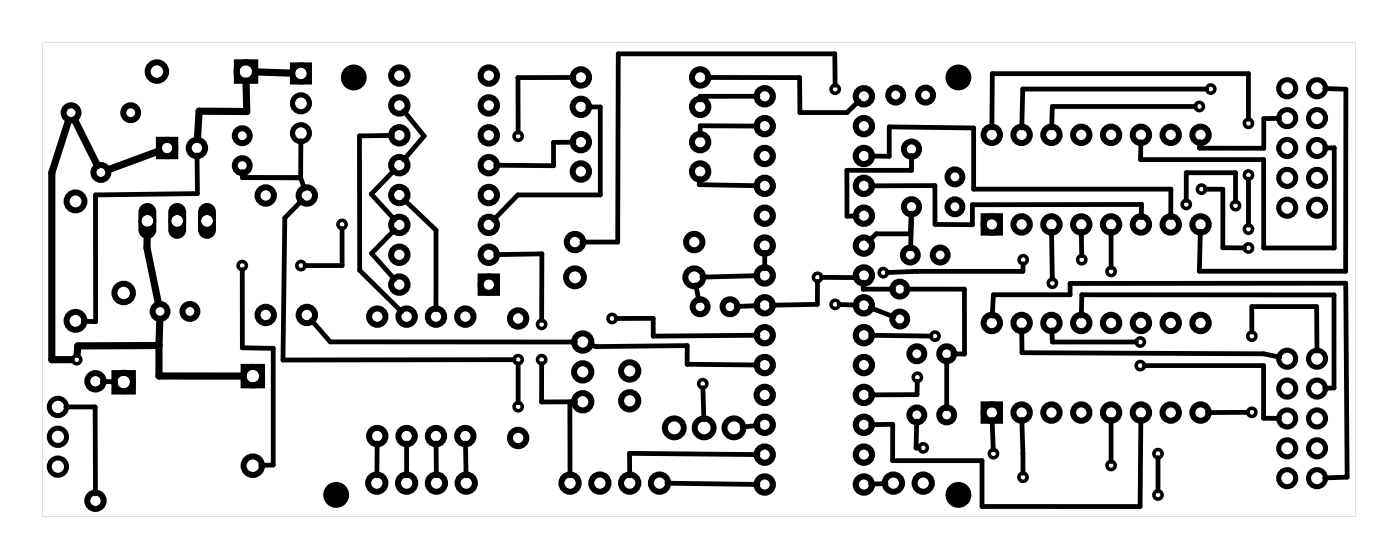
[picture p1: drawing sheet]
<svg xmlns="http://www.w3.org/2000/svg" width="119mm" height="48mm" viewBox="0 0 119 48" stroke-linecap="round" stroke-linejoin="round" font-family="sans-serif">
<g fill="#000">
<path d="M3.6 3.6h111.8v40.3h-111.8zM3.6 3.6v40.3h111.8v-40.3z"/>
<path d="M24.7 5.3h1.9v1.9h-1.9zM25.1 6.2a.5 .5 0 0 0 1 0 .5 .5 0 0 0-1 0z"/>
<path d="M12 17.5a.76 .76 0 0 1 .8-.2 .76 .76 0 0 1 .5 .7v1.5a.76 .76 0 0 1-.7 .8 .76 .76 0 0 1-.8-.8v-1.5zM12 18.8a.55 .55 0 0 0 1.1 0 .55 .55 0 0 0-1.1 0z"/>
<path d="M14.6 17.5a.76 .76 0 0 1 .8-.2 .76 .76 0 0 1 .5 .7v1.5a.76 .76 0 0 1-.8 .8 .76 .76 0 0 1-.8-.8v-1.5zM14.6 18.8a.51 .51 0 0 0 1 0 .51 .51 0 0 0-1 0z"/>
<path d="M17.1 17.5a.76 .76 0 0 1 .8-.2 .76 .76 0 0 1 .5 .7v1.5a.76 .76 0 0 1-.8 .8 .76 .76 0 0 1-.7-.8v-1.5zM17.1 18.8a.51 .51 0 0 0 1 0 .51 .51 0 0 0-1 0z"/>
</g>
<g fill="none" stroke="#000" stroke-width=".43">
<circle cx="109.6" cy="7.5" r=".72"/>
<circle cx="109.6" cy="12.6" r=".72"/>
<circle cx="109.6" cy="15.1" r=".72"/>
<circle cx="109.6" cy="10" r=".72"/>
<circle cx="109.6" cy="17.7" r=".72"/>
<circle cx="112.2" cy="7.5" r=".72"/>
<circle cx="112.2" cy="12.6" r=".72"/>
<circle cx="112.2" cy="15.1" r=".72"/>
<circle cx="112.2" cy="10" r=".72"/>
<circle cx="112.2" cy="17.7" r=".72"/>
<circle cx="109.6" cy="30.5" r=".72"/>
<circle cx="109.6" cy="38.1" r=".72"/>
<circle cx="109.6" cy="35.6" r=".72"/>
<circle cx="109.6" cy="33" r=".72"/>
<circle cx="112.2" cy="30.5" r=".72"/>
<circle cx="112.2" cy="35.6" r=".72"/>
<circle cx="112.2" cy="38.1" r=".72"/>
<circle cx="112.2" cy="33" r=".72"/>
<circle cx="109.6" cy="40.7" r=".72"/>
<circle cx="112.2" cy="40.7" r=".72"/>
</g>
<g fill="none" stroke="#000" stroke-width=".3">
<circle cx="29.1" cy="19.1" r=".35"/>
<circle cx="44.1" cy="11.6" r=".35"/>
<circle cx="71.1" cy="7.6" r=".35"/>
<circle cx="101" cy="17.4" r=".35"/>
<circle cx="102.2" cy="9.1" r=".35"/>
<circle cx="102.3" cy="16.1" r=".35"/>
<circle cx="103.1" cy="7.6" r=".35"/>
<circle cx="105.2" cy="17.5" r=".35"/>
<circle cx="106.3" cy="14.9" r=".35"/>
<circle cx="106.3" cy="10.5" r=".35"/>
<circle cx="106.3" cy="19.5" r=".35"/>
<circle cx="6.5" cy="30.6" r=".35"/>
<circle cx="20.6" cy="22.6" r=".35"/>
<circle cx="25.6" cy="22.6" r=".35"/>
<circle cx="44.1" cy="30.6" r=".35"/>
<circle cx="44.1" cy="34.6" r=".35"/>
<circle cx="46.1" cy="27.6" r=".35"/>
<circle cx="46.1" cy="30.6" r=".35"/>
<circle cx="52.1" cy="27.1" r=".35"/>
<circle cx="59.9" cy="32.6" r=".35"/>
<circle cx="69.6" cy="23.6" r=".35"/>
<circle cx="71.1" cy="25.9" r=".35"/>
<circle cx="75.2" cy="23.2" r=".35"/>
<circle cx="78.1" cy="32.1" r=".35"/>
<circle cx="78.6" cy="38.1" r=".35"/>
<circle cx="79.6" cy="28.6" r=".35"/>
<circle cx="84.6" cy="38.6" r=".35"/>
<circle cx="87.1" cy="22.1" r=".35"/>
<circle cx="89.6" cy="24.1" r=".35"/>
<circle cx="92.1" cy="22.1" r=".35"/>
<circle cx="94.6" cy="23.1" r=".35"/>
<circle cx="94.6" cy="39.6" r=".35"/>
<circle cx="97.1" cy="29.1" r=".35"/>
<circle cx="97.1" cy="31.1" r=".35"/>
<circle cx="98.6" cy="38.6" r=".35"/>
<circle cx="106.3" cy="21.1" r=".35"/>
<circle cx="106.6" cy="28.6" r=".35"/>
<circle cx="106.6" cy="35.1" r=".35"/>
<circle cx="87.1" cy="40.6" r=".35"/>
<circle cx="98.6" cy="42.1" r=".35"/>
</g>
<g fill="none" stroke="#000" stroke-width=".5">
<circle cx="77.6" cy="12.7" r=".65"/>
<circle cx="77.6" cy="17.6" r=".65"/>
</g>
<g fill="none" stroke="#000" stroke-width=".51">
<path d="M13.5 11.9h1.4v1.4h-1.4zM20.2 5.3h1.5v1.6h-1.5zM83.8 18.4h1.4v1.4h-1.4zM9.7 31.7h1.6v1.6h-1.6zM20.7 31.2h1.6v1.6h-1.6zM40.9 23.5h1.4v1.4h-1.4zM83.8 34.4h1.4v1.4h-1.4z"/>
<circle cx="6.1" cy="9.6" r=".64"/>
<circle cx="6.4" cy="17.1" r=".76"/>
<circle cx="8.6" cy="14.7" r=".64"/>
<circle cx="11.1" cy="9.6" r=".64"/>
<circle cx="13.4" cy="6.1" r=".79"/>
<circle cx="14.2" cy="12.6" r=".7"/>
<circle cx="16.8" cy="12.6" r=".7"/>
<circle cx="20.6" cy="11.5" r=".64"/>
<circle cx="20.6" cy="14.1" r=".64"/>
<circle cx="20.9" cy="6.1" r=".79"/>
<circle cx="22.6" cy="16.6" r=".7"/>
<circle cx="26.1" cy="16.6" r=".7"/>
<circle cx="34" cy="11.5" r=".7"/>
<circle cx="34" cy="14" r=".7"/>
<circle cx="34" cy="19.1" r=".7"/>
<circle cx="34" cy="16.6" r=".7"/>
<circle cx="34" cy="6.4" r=".7"/>
<circle cx="34" cy="9" r=".7"/>
<circle cx="41.6" cy="11.5" r=".7"/>
<circle cx="41.6" cy="19.1" r=".7"/>
<circle cx="41.6" cy="14" r=".7"/>
<circle cx="41.6" cy="9" r=".7"/>
<circle cx="41.6" cy="6.4" r=".7"/>
<circle cx="41.6" cy="16.6" r=".7"/>
<circle cx="49.5" cy="12.1" r=".7"/>
<circle cx="49.5" cy="6.6" r=".7"/>
<circle cx="49.5" cy="14.6" r=".7"/>
<circle cx="49.5" cy="9.1" r=".7"/>
<circle cx="59.6" cy="12.1" r=".7"/>
<circle cx="59.6" cy="6.6" r=".7"/>
<circle cx="59.6" cy="14.6" r=".7"/>
<circle cx="59.6" cy="9.1" r=".7"/>
<circle cx="76.3" cy="8.1" r=".64"/>
<circle cx="78.8" cy="8.1" r=".64"/>
<circle cx="81.3" cy="17.6" r=".64"/>
<circle cx="81.3" cy="15" r=".64"/>
<circle cx="84.5" cy="11.5" r=".7"/>
<circle cx="84.5" cy="19.1" r=".7"/>
<circle cx="87" cy="11.5" r=".7"/>
<circle cx="87" cy="19.1" r=".7"/>
<circle cx="89.6" cy="11.5" r=".7"/>
<circle cx="89.6" cy="19.1" r=".7"/>
<circle cx="92.1" cy="11.5" r=".7"/>
<circle cx="92.1" cy="19.1" r=".7"/>
<circle cx="94.6" cy="11.5" r=".7"/>
<circle cx="94.6" cy="19.1" r=".7"/>
<circle cx="97.2" cy="11.5" r=".7"/>
<circle cx="97.2" cy="19.1" r=".7"/>
<circle cx="99.7" cy="11.5" r=".7"/>
<circle cx="99.7" cy="19.1" r=".7"/>
<circle cx="102.3" cy="11.5" r=".7"/>
<circle cx="102.3" cy="19.1" r=".7"/>
<circle cx="6.4" cy="27.3" r=".76"/>
<circle cx="8.1" cy="32.4" r=".7"/>
<circle cx="10.5" cy="24.9" r=".79"/>
<circle cx="10.5" cy="32.5" r=".79"/>
<circle cx="13.6" cy="26.5" r=".64"/>
<circle cx="16.2" cy="26.5" r=".64"/>
<circle cx="21.5" cy="32" r=".79"/>
<circle cx="21.5" cy="39.6" r=".79"/>
<circle cx="22.6" cy="26.8" r=".7"/>
<circle cx="26.1" cy="26.8" r=".7"/>
<circle cx="32.1" cy="26.9" r=".7"/>
<circle cx="32.1" cy="37.1" r=".7"/>
<circle cx="34" cy="24.2" r=".7"/>
<circle cx="34" cy="21.7" r=".7"/>
<circle cx="34.6" cy="26.9" r=".7"/>
<circle cx="34.6" cy="37.1" r=".7"/>
<circle cx="37.1" cy="26.9" r=".7"/>
<circle cx="37.1" cy="37.1" r=".7"/>
<circle cx="39.6" cy="26.9" r=".7"/>
<circle cx="39.6" cy="37.1" r=".7"/>
<circle cx="41.6" cy="24.2" r=".7"/>
<circle cx="41.6" cy="21.7" r=".7"/>
<circle cx="44.1" cy="27.1" r=".7"/>
<circle cx="44.1" cy="37.2" r=".7"/>
<circle cx="49" cy="20.6" r=".7"/>
<circle cx="49" cy="23.6" r=".76"/>
<circle cx="49.6" cy="31.6" r=".74"/>
<circle cx="49.6" cy="29.1" r=".74"/>
<circle cx="49.6" cy="34.2" r=".74"/>
<circle cx="53.6" cy="34.1" r=".74"/>
<circle cx="53.6" cy="31.5" r=".74"/>
<circle cx="57.4" cy="36.4" r=".8"/>
<circle cx="59.1" cy="20.6" r=".7"/>
<circle cx="59.1" cy="23.6" r=".76"/>
<circle cx="59.6" cy="26.1" r=".64"/>
<circle cx="60" cy="36.4" r=".8"/>
<circle cx="62.2" cy="26.1" r=".64"/>
<circle cx="62.5" cy="36.4" r=".8"/>
<circle cx="76.6" cy="24.6" r=".64"/>
<circle cx="76.6" cy="27.1" r=".64"/>
<circle cx="77.5" cy="21.7" r=".64"/>
<circle cx="78.1" cy="30.1" r=".64"/>
<circle cx="78.1" cy="35.3" r=".64"/>
<circle cx="80.1" cy="21.7" r=".64"/>
<circle cx="80.6" cy="30.1" r=".64"/>
<circle cx="80.6" cy="35.3" r=".64"/>
<circle cx="84.5" cy="27.5" r=".7"/>
<circle cx="84.5" cy="35.1" r=".7"/>
<circle cx="87" cy="27.5" r=".7"/>
<circle cx="87" cy="35.1" r=".7"/>
<circle cx="89.6" cy="27.5" r=".7"/>
<circle cx="89.6" cy="35.1" r=".7"/>
<circle cx="92.1" cy="27.5" r=".7"/>
<circle cx="92.1" cy="35.1" r=".7"/>
<circle cx="94.6" cy="27.5" r=".7"/>
<circle cx="94.6" cy="35.1" r=".7"/>
<circle cx="97.2" cy="27.5" r=".7"/>
<circle cx="97.2" cy="35.1" r=".7"/>
<circle cx="99.7" cy="27.5" r=".7"/>
<circle cx="99.7" cy="35.1" r=".7"/>
<circle cx="102.3" cy="27.5" r=".7"/>
<circle cx="102.3" cy="35.1" r=".7"/>
<circle cx="8.1" cy="42.6" r=".7"/>
<circle cx="32.1" cy="41.1" r=".74"/>
<circle cx="34.6" cy="41.1" r=".74"/>
<circle cx="37.2" cy="41.1" r=".74"/>
<circle cx="39.7" cy="41.1" r=".74"/>
<circle cx="48.6" cy="41.1" r=".74"/>
<circle cx="51.1" cy="41.1" r=".74"/>
<circle cx="53.6" cy="41.1" r=".74"/>
<circle cx="56.2" cy="41.1" r=".74"/>
<circle cx="76.1" cy="41.1" r=".74"/>
<circle cx="78.6" cy="41.1" r=".74"/>
</g>
<g fill="#000">
<circle cx="30.1" cy="6.6" r="1.1"/>
<circle cx="81.6" cy="6.6" r="1.1"/>
<circle cx="28.6" cy="42.1" r="1.1"/>
<circle cx="81.6" cy="42.1" r="1.1"/>
</g>
<g fill="none" stroke="#000" stroke-width=".52">
<circle cx="65.1" cy="15.8" r=".69"/>
<circle cx="65.1" cy="10.7" r=".69"/>
<circle cx="65.1" cy="8.2" r=".69"/>
<circle cx="65.1" cy="13.3" r=".69"/>
<circle cx="65.1" cy="18.3" r=".69"/>
<circle cx="73.6" cy="15.8" r=".69"/>
<circle cx="73.6" cy="18.3" r=".69"/>
<circle cx="73.6" cy="13.3" r=".69"/>
<circle cx="73.6" cy="10.7" r=".69"/>
<circle cx="73.6" cy="8.2" r=".69"/>
<circle cx="65.1" cy="33.6" r=".69"/>
<circle cx="65.1" cy="36.1" r=".69"/>
<circle cx="65.1" cy="23.4" r=".69"/>
<circle cx="65.1" cy="26" r=".69"/>
<circle cx="65.1" cy="28.5" r=".69"/>
<circle cx="65.1" cy="31" r=".69"/>
<circle cx="65.1" cy="38.7" r=".69"/>
<circle cx="65.1" cy="20.9" r=".69"/>
<circle cx="73.6" cy="36.1" r=".69"/>
<circle cx="73.6" cy="33.6" r=".69"/>
<circle cx="73.6" cy="26" r=".69"/>
<circle cx="73.6" cy="23.4" r=".69"/>
<circle cx="73.6" cy="28.5" r=".69"/>
<circle cx="73.6" cy="31" r=".69"/>
<circle cx="73.6" cy="38.7" r=".69"/>
<circle cx="73.6" cy="20.9" r=".69"/>
<circle cx="65.1" cy="41.2" r=".69"/>
<circle cx="73.6" cy="41.2" r=".69"/>
</g>
<g fill="none" stroke="#000" stroke-width=".44">
<circle cx="25.6" cy="11.3" r=".72"/>
<circle cx="25.6" cy="6.2" r=".72"/>
<circle cx="25.6" cy="8.8" r=".72"/>
</g>
<g fill="none" stroke="#000" stroke-width=".25">
<circle cx="12.6" cy="18.8" r=".64"/>
<circle cx="15.1" cy="18.8" r=".64"/>
<circle cx="17.6" cy="18.8" r=".64"/>
</g>
<g fill="none" stroke="#000" stroke-width=".42">
<circle cx="4.9" cy="39.7" r=".74"/>
<circle cx="4.9" cy="34.6" r=".74"/>
<circle cx="4.9" cy="37.1" r=".74"/>
</g>
<g fill="none" stroke="#000" stroke-width=".41">
<path d="M16.8 13.2v3.3l-8.7 .1v10.8l-1-.1M20.6 14.6l.1 .5h4.9M25.6 15.1l.3 1M25.6 12v3.1M25.7 17l-1.4 1.5-.2 12.1h19.7M29.1 19.4v3.2h-3.1M33.4 11.5l-2.8 .1v11.4l3.6 3.5M33.6 14.5l-2 2 2 2.2M33.6 19.5l-2 2 2 2.3M34.4 9.4l1.7 2.2-1.7 2M34.4 17l2.7 2.6v6.7M48.9 6.6h-4.8v4.6"/>
<path d="M48.9 12.1h-1.8v2h-4.9M50.1 9.1h1v7.5h-7l-2.1 2.1M59.6 15.2v.5l5 .1M60.2 6.6h7.9v3h4l1.1-1M64.6 8.2h-5v.3M64.6 10.7h-5v.8M71.1 7.2v-2.6h-18.4l-.1 16h-3M74.2 15.8h5.4v3.3h3.2v-1.7h14.4v1.1M74.2 13.3h1.5v-2.5l7.2 .1v5.2h16.8v2.4M77.6 18.1l-.1 1.8h-2.9l-.6 .6M77.6 13.2v1.3h-5.5v3.9h.9M77.6 18.1v3.1"/>
<path d="M89.6 19.7v4M92.1 19.7v2M94.6 19.7v3M97.2 12.1l-.1 1.5h10.5v7.5h6v-8.5h-.8M101 17v-2.3h4.2v2.4M101.8 9.1h-12.2v1.8M102.7 16.1h1.5v5h1.8M102.8 7.6h-15.7l-.1 3.3M106.3 10.1v-3.8h-21.8v4.6M106.3 15.2v3.9M109 10.1h-1.4v2.5h-5.4v-.5M112.8 7.5l1.8 .1v15.5h-12.4v-3.4"/>
<path d="M5.6 34.6h2.5v7.4M8.7 32.4l1.2 .1M20.6 22.9v6.7h2.7v9.9l-1.1 .1M26.5 27.2l1.6 1.9h20.9M32.1 37.7v2.8M34.6 37.7v2.8M37.1 37.7l.1 2.8M39.6 37.7l.1 2.8M42.2 21.7l4-.1-.1 5.6M44.1 30.9v3.3M46.1 30.9v3.3h2.9M49 34.2h-.5l.1 6.3"/>
<path d="M50.2 29.3l.5 .2 7.8-.1v1.6h6.1M52.5 27.1h3.1v1.5l9-.1M59.3 24.2l.2 1.4M59.9 33l.1 2.7M64.6 38.7l-11-.1v1.9M64.6 23.4l-4.8 .2M64.6 26l-1.9 .1M64.6 36.2l-1.4 .1M65.1 21.5v1.4M69.6 23.9v2l-3.9 .1M71.5 25.9h1.5M73 23.5l-3 .1"/>
<path d="M73.5 24v.6h2.6M74.1 26.2l2 .7M74.2 28.5l5.1 .1M77.2 24.6h4.9v5.5h-.9M78.1 35.8l-.1 2.3h.3M78.1 32.4v1.2h-3.9M80.6 30.6v4.2M84.5 35.7l.1 2.5M84.5 26.9l.1-1.8h6.5v-1h23.5l.1 16.5h-1.9M87 28.1v1.9l20.6 .1 1.4 .3M87 35.7l.1 4.5M87.1 22.4v.7h-9l-2.5 .1"/>
<path d="M89.6 28.1v1h7.2M92.1 26.9v-1.8h21.5v7.9h-.8M94.6 35.7v3.5M97.2 35.7l-.1 7.4h-13.5v-3.9h-7.6v-3.1h-1.8M97.5 31.1h10.1v4.5h1.4M98.6 38.9v2.9M106.3 35.1h-3.5M106.6 28.2v-2.1h5.5l.1 3.8M56.8 41.1l7.8 .1M75.5 41.1l-1.4 .1"/>
</g>
<path d="M5.8 10.2l-1.4 4.5v15.9h1.6M6.3 10.2l2 3.9M12.5 19.6v1.5l1 4.7M13.6 12.8l-4.4 1.6M21 6.9v2.6h-4l-.2 2.4M21.7 6.1l3.2 .1M13.5 29.4v2.6h7.2M13.5 29.4h-6.9v.7M13.6 27.2l-.1 2.2" fill="none" stroke="#000" stroke-width=".61"/>
</svg>
